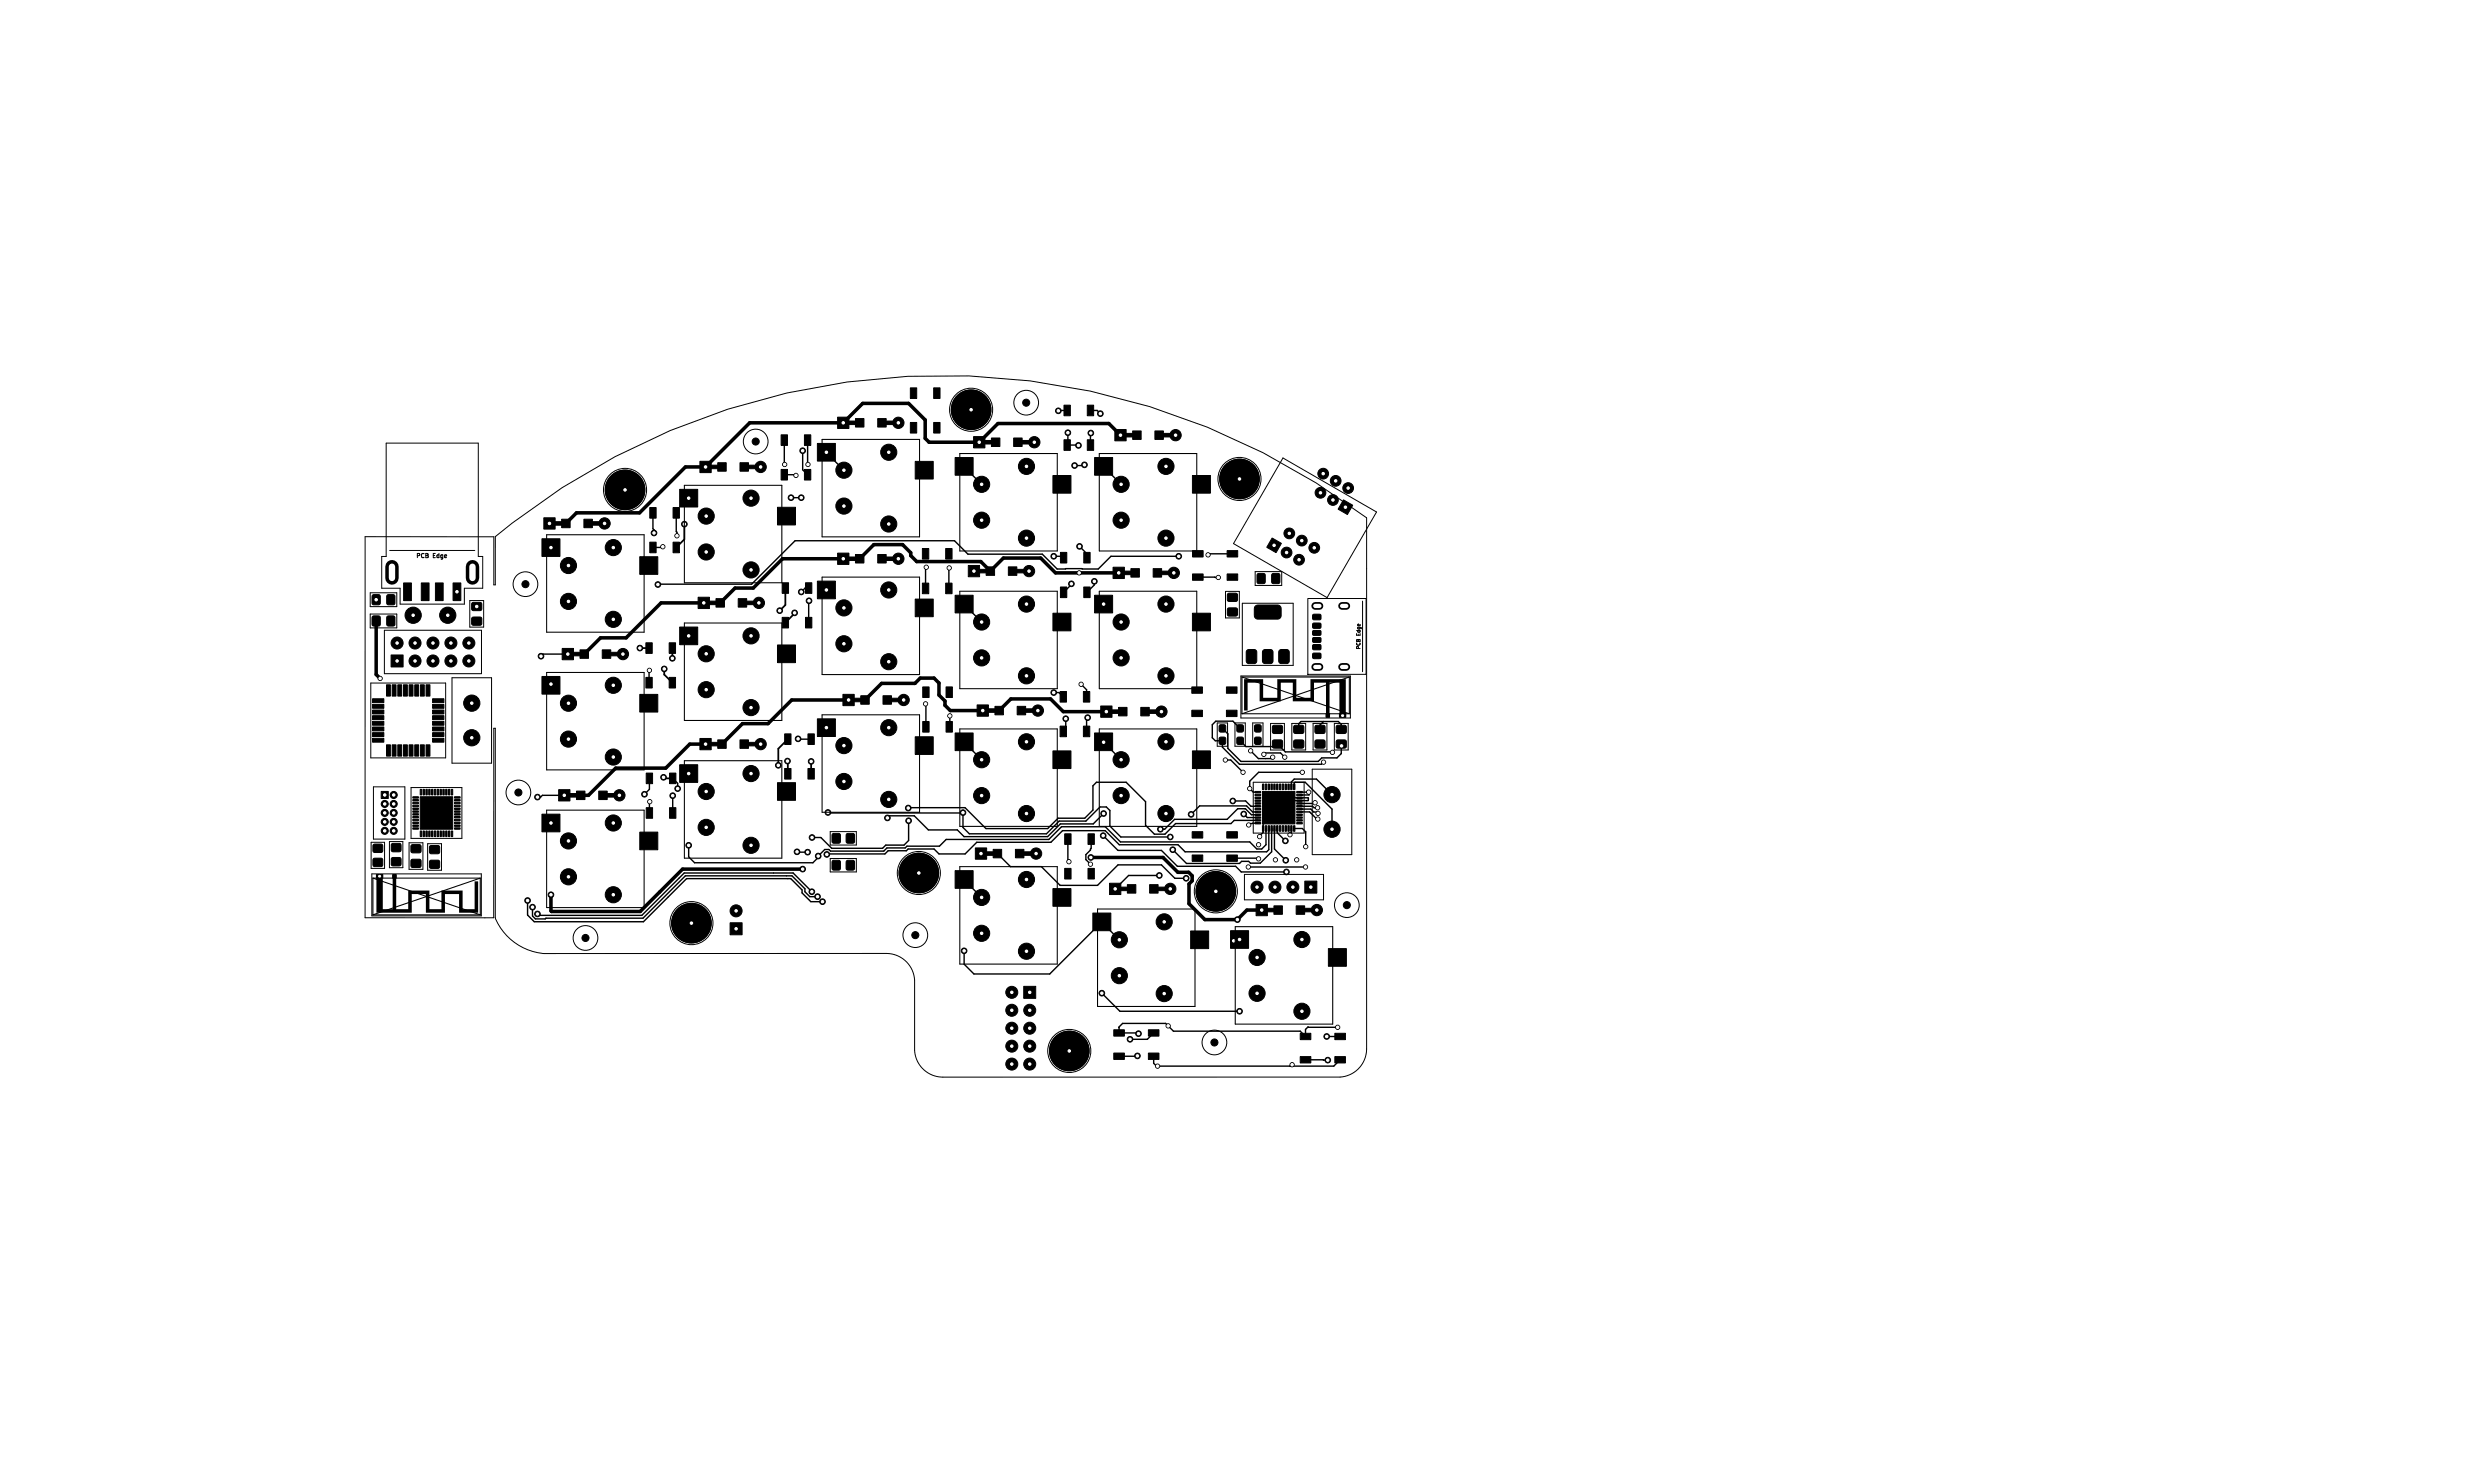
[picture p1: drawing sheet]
<svg xmlns="http://www.w3.org/2000/svg" width="350mm" height="210mm" viewBox="0 0 350 210" stroke-linecap="round" stroke-linejoin="round" font-family="sans-serif">
<defs><g id="words">
<g font-size=".8">
<text x="58.9" y="79.1">PCB</text>
<text x="61.3" y="79.1">Edge</text>
</g>
<g font-size=".7">
<text x="192.7" y="90" transform="rotate(-90 192.7 90)">Edge</text>
<text x="192.7" y="92.1" transform="rotate(-90 192.7 92.1)">PCB</text>
</g>
</g></defs>
<path d="M176.2 96.2h2.7v2.6h2v-2.6h2.7v2.6h2v-2.6h5v5.4h-.9v-.3h.3a.15 .15 0 0 0 .2 .2 .15 .15 0 0 0 0-.3 .15 .15 0 0 0-.2 .1h-.3v-4.6h-1.4v4.9h-.6v-4.9h-1.7v2.6h-3v-2.6h-1.7v2.6h-3v-2.6h-1.7v3.9h-.4zM53.3 123.9h.9v4.8h1.4v-4.8h.5v4.8h1.7v-2.6h3v2.6h1.7v-2.6h3v2.6h1.7v-3.9h.5v4.5h-2.7v-2.7h-2v2.7h-2.7v-2.7h-2v2.7h-5v-5.2h.3a.15 .15 0 0 0 .2 .1 .15 .15 0 0 0 .1-.2 .15 .15 0 0 0-.3 0l-.3 .1z" fill="#000"/>
<g fill="#000" stroke="#000" stroke-width=".14">
<path d="M128.9 54.9h.9v1.5h-.9zM132.2 54.9h.9v1.5h-.9zM150.6 57.4h1v1.5h-1zM153.9 57.4h1v1.5h-1zM76.7 76.3h2.6v2.5h-2.6zM77 73.3h1.6v1.6h-1.6zM77.7 73.9h2.6v.5h-2.6zM79.5 73.5h1.2v1.2h-1.2zM82.7 73.5h1.2v1.2h-1.2zM83.1 73.9h2.6v.5h-2.6zM92 76.8h.9v1.5h-.9zM92 71.9h.9v1.5h-.9z"/>
<path d="M95.3 76.8h.9v1.5h-.9zM95.3 71.9h.9v1.5h-.9zM96.2 69.3h2.6v2.5h-2.6zM99.1 65.3h1.6v1.6h-1.6zM99.8 65.9h2.6v.5h-2.6zM101.6 65.5h1.2v1.2h-1.2zM104.8 65.5h1.2v1.2h-1.2zM105.2 65.9h2.6v.5h-2.6zM110.1 71.8h2.5v2.5h-2.5zM110.6 61.6h.9v1.5h-.9zM110.6 66.5h.9v1.5h-.9zM113.9 61.6h.9v1.5h-.9z"/>
<path d="M113.9 66.5h.9v1.5h-.9zM115.7 62.8h2.6v2.5h-2.6zM118.6 78.3h1.6v1.6h-1.6zM118.6 59.1h1.6v1.6h-1.6zM119.4 78.9h2.4v.5h-2.4zM119.4 59.6h2.4v.5h-2.4zM121.1 78.5h1.2v1.2h-1.2zM121.1 59.3h1.2v1.2h-1.2zM124.3 78.5h1.2v1.2h-1.2zM124.3 59.3h1.2v1.2h-1.2zM124.8 78.9h2.4v.5h-2.4zM124.8 59.6h2.4v.5h-2.4z"/>
<path d="M129.6 65.3h2.5v2.5h-2.5zM128.9 59.8h.9v1.5h-.9zM130.6 77.7h.9v1.5h-.9zM132.2 59.8h.9v1.5h-.9zM133.9 77.7h.9v1.5h-.9zM135.2 64.8h2.6v2.5h-2.6zM137.9 61.8h1.6v1.6h-1.6zM138.6 62.4h2.5v.5h-2.5zM140.4 62h1.2v1.2h-1.2zM143.5 62h1.2v1.2h-1.2zM144 62.4h2.5v.5h-2.5zM149.1 67.3h2.5v2.5h-2.5z"/>
<path d="M150.2 78.2h.8v1.5h-.8zM150.6 62.3h1v1.5h-1zM153.5 78.2h.8v1.5h-.8zM153.9 62.3h1v1.5h-1zM155 64.8h2.5v2.5h-2.5zM157.9 60.8h1.6v1.6h-1.6zM158.6 61.4h2.5v.5h-2.5zM160.4 61h1.2v1.2h-1.2zM163.5 61h1.2v1.2h-1.2zM164 61.4h2.5v.5h-2.5zM168.8 67.3h2.6v2.5h-2.6zM168.9 78h1.4v.9h-1.4z"/>
<path d="M173.7 78h1.6v.9h-1.6zM180.1 76.2l1.3 .7-.7 1.4-1.3-.8zM190.2 70.8l1.3 .7-.7 1.4-1.3-.8zM52.7 84.3l.2-.1 .9 .1 .1 .2-.1 1.1h-.2h-.9v-.2zM52.7 87.3l.2-.1 .9 .1 .1 .2-.1 1.1-.2 .1-.9-.1v-.2zM52.7 99h1.6v.5h-1.6zM52.7 99.8h1.6v.5h-1.6zM54.8 84.3l.2-.1 .9 .1v.2v1.1h-.2h-.9l-.1-.2zM54.8 87.3l.2-.1 .9 .1v.2v1.1l-.2 .1-.9-.1-.1-.2zM54.7 97h.6v1.6h-.6zM55.5 97h.6v1.6h-.6zM56.3 97h.6v1.6h-.6z"/>
<path d="M55.4 92.8h1.7v1.7h-1.7zM57.1 97h.6v1.6h-.6zM57.1 82.6h1.2v2.5h-1.2zM57.9 97h.6v1.6h-.6zM58.7 97h.6v1.6h-.6zM59.5 97h.6v1.6h-.6zM59.7 82.6h1v2.5h-1zM60.3 97h.6v1.6h-.6zM61.7 82.6h1v2.5h-1zM61.3 99.8h1.6v.5h-1.6zM61.3 99h1.6v.5h-1.6zM64.1 82.6h1.2v2.5h-1.2z"/>
<path d="M66.8 87.4h.2h1.2v.2v.9l-.2 .1-1.2-.1v-.2zM66.8 85.4l.2-.1 1.2 .1v.2v.8l-.2 .1-1.2-.1v-.2zM76.7 95.8h2.6v2.5h-2.6zM79.6 91.8h1.6v1.6h-1.6zM80.4 92.4h2.4v.5h-2.4zM82.1 92h1.2v1.2h-1.2zM85.3 92h1.2v1.2h-1.2zM85.7 92.4h2.6v.5h-2.6zM90.6 78.8h2.5v2.5h-2.5zM91.4 95.9h1v1.5h-1zM91.4 91h1v1.5h-1zM94.7 95.9h1v1.5h-1z"/>
<path d="M94.7 91h1v1.5h-1zM96.2 88.8h2.6v2.5h-2.6zM98.8 84.6h1.6v1.6h-1.6zM99.6 85.1h2.5v.5h-2.5zM101.4 84.8h1.2v1.2h-1.2zM104.5 84.8h1.2v1.2h-1.2zM105 85.1h2.5v.5h-2.5zM110.1 91.3h2.5v2.5h-2.5zM110.8 87.4h.9v1.5h-.9zM110.8 82.5h.9v1.5h-.9zM114.1 87.4h.8v1.5h-.8zM114.1 82.5h.8v1.5h-.8z"/>
<path d="M115.7 82.3h2.6v2.5h-2.6zM119.4 98.3h1.5v1.6h-1.5zM120.1 98.9h2.5v.5h-2.5zM121.9 98.5h1.2v1.2h-1.2zM125 98.5h1.2v1.2h-1.2zM125.5 98.9h2.5v.5h-2.5zM129.6 84.8h2.5v2.5h-2.5zM130.6 82.6h.9v1.5h-.9zM130.6 97.3h.9v1.5h-.9zM133.9 82.6h.9v1.5h-.9zM133.9 97.3h1v1.5h-1zM135.2 84.3h2.6v2.5h-2.6z"/>
<path d="M137.1 80.1h1.6v1.6h-1.6zM137.9 80.6h2.4v.5h-2.4zM139.6 80.3h1.2v1.2h-1.2zM142.8 80.3h1.2v1.2h-1.2zM143.2 80.6h2.6v.5h-2.6zM149.1 86.8h2.5v2.5h-2.5zM150.1 97.9h.9v1.5h-.9zM150.2 83.1h.8v1.5h-.8zM153.4 97.9h.9v1.5h-.9zM153.5 83.1h.8v1.5h-.8zM155 84.3h2.5v2.5h-2.5zM157.6 80.3h1.6v1.6h-1.6z"/>
<path d="M158.3 80.9h2.6v.5h-2.6zM160.1 80.5h1.2v1.2h-1.2zM163.3 80.5h1.2v1.2h-1.2zM163.7 80.9h2.6v.5h-2.6zM168.8 86.8h2.6v2.5h-2.6zM168.9 81.3h1.4v.9h-1.4zM168.7 97.3h1.6v.9h-1.6zM173.7 81.3h1.6v.9h-1.6zM173.8 86.1h.2h1.2v.2v.9l-.2 .1-1.2-.1v-.2zM173.8 84.1l.2-.1 1.2 .1v.1v.9l-.2 .1-1.2-.1v-.2zM173.6 97.3h1.6v.9h-1.6zM176.5 92.1l.3-.1h.9l.2 .1 .1 1.5-.2 .3-1 .1-.3-.2z"/>
<path d="M177.7 85.8l.4-.1h3l.3 .4-.1 1.3-.4 .3-3-.1-.3-.4v-1.1zM178.8 92.1l.3-.1h.9l.2 .1 .1 1.5-.2 .3-1 .1-.3-.2zM178 81.3l.2-.1 .9 .1 .1 .2-.1 1.1h-.2h-.9v-.2zM180.1 81.3l.2-.1 .9 .1v.2v1.1h-.2h-.9l-.1-.2zM181.1 92.1l.3-.1h.9l.2 .1 .1 1.5-.2 .3-1 .1-.3-.2zM185.9 90.3h1l.1 .2v.4l-.1 .1h-.9l-.2-.2zM185.9 91.3h1l.1 .2v.4l-.1 .1h-.9l-.2-.2zM185.9 92.5h1l.1 .2v.5l-.2 .1h-.8l-.2-.2zM185.9 87h1l.1 .2v.5l-.2 .1h-.8l-.2-.2zM185.9 88.3l1-.1 .1 .2v.5l-.1 .1h-.9l-.2-.2zM185.9 89.3h1l.1 .2v.4l-.1 .1h-.9l-.2-.2zM54 112.1h1v1h-1z"/>
<path d="M52.7 100.6h1.6v.5h-1.6zM52.7 101.3h1.6v.6h-1.6zM52.7 102.2h1.6v.5h-1.6zM52.7 103h1.6v.5h-1.6zM52.7 103.8h1.6v.5h-1.6zM52.7 104.6h1.6v.5h-1.6zM54.7 105.5h.6v1.6h-.6zM55.5 105.5h.6v1.6h-.6zM56.3 105.5h.6v1.6h-.6zM57.1 105.5h.6v1.6h-.6zM58.5 112.8h.7l.1 .2h-.8zM58.5 113.2h.7l.1 .2h-.8z"/>
<path d="M58.5 113.6h.7l.1 .2h-.8zM58.5 114h.7l.1 .2h-.8zM58.5 114.4h.7l.1 .2h-.8zM58.5 114.8h.7l.1 .2h-.8zM58.5 115.2h.7l.1 .2h-.8zM58.5 115.6h.7l.1 .2h-.8zM58.5 116h.7l.1 .2h-.8zM58.5 116.4h.7l.1 .2h-.8zM58.5 116.8h.7l.1 .2h-.8zM58.5 117.2h.7l.1 .2h-.8zM57.9 105.5h.6v1.6h-.6zM58.7 105.5h.6v1.6h-.6z"/>
<path d="M59.5 117.7h.2v.8l-.2-.1zM59.5 111.8h.2v.8l-.2-.1zM59.5 112.8h4.6v4.6h-4.6zM59.9 117.7h.2l-.1 .8-.1-.1zM59.9 111.8h.2l-.1 .8-.1-.1zM59.5 105.5h.6v1.6h-.6zM60.3 117.7h.2l-.1 .8-.1-.1zM60.3 111.8h.2l-.1 .8-.1-.1zM60.7 117.7h.2v.8l-.2-.1zM60.7 111.8h.2v.8l-.2-.1zM60.3 105.5h.6v1.6h-.6zM61.1 117.7h.2v.8l-.2-.1z"/>
<path d="M61.1 111.8h.2v.8l-.2-.1zM61.5 117.7h.2v.8l-.2-.1zM61.5 111.8h.2v.8l-.2-.1zM61.9 117.7h.2l-.1 .8-.1-.1zM61.9 111.8h.2l-.1 .8-.1-.1zM62.3 117.7h.2l-.1 .8-.1-.1zM62.3 111.8h.2l-.1 .8-.1-.1zM62.7 117.7h.2v.8l-.2-.1zM62.7 111.8h.2v.8l-.2-.1zM61.3 104.6h1.6v.5h-1.6zM61.3 103.8h1.6v.5h-1.6zM61.3 103h1.6v.5h-1.6z"/>
<path d="M61.3 102.2h1.6v.5h-1.6zM61.3 101.3h1.6v.6h-1.6zM61.3 100.6h1.6v.5h-1.6zM63.1 117.7h.2v.8l-.2-.1zM63.1 111.8h.2v.8l-.2-.1zM63.5 117.7h.2v.8l-.2-.1zM63.5 111.8h.2v.8l-.2-.1zM63.9 117.7h.2l-.1 .8-.1-.1zM63.9 111.8h.2l-.1 .8-.1-.1zM64.4 117.2h.7v.2h-.7zM64.4 116.8h.7v.2h-.7zM64.4 116.4h.7v.2h-.7z"/>
<path d="M64.4 116h.7v.2h-.7zM64.4 115.6h.7v.2h-.7zM64.4 115.2h.7v.2h-.7zM64.4 114.8h.7v.2h-.7zM64.4 114.4h.7v.2h-.7zM64.4 114h.7v.2h-.7zM64.4 113.6h.7v.2h-.7zM64.4 113.2h.7v.2h-.7zM64.4 112.8h.7v.2h-.7zM76.7 115.3h2.6v2.5h-2.6zM79.1 111.8h1.6v1.6h-1.6zM79.8 112.4h2.6v.5h-2.6z"/>
<path d="M81.6 112h1.2v1.2h-1.2zM84.8 112h1.2v1.2h-1.2zM85.3 112.4h2.4v.5h-2.4zM90.6 98.3h2.5v2.5h-2.5zM91.5 114.4h.9v1.5h-.9zM91.5 109.5h.9v1.5h-.9zM94.8 114.4h.9v1.5h-.9zM94.8 109.5h.9v1.5h-.9zM96.2 108.3h2.6v2.5h-2.6zM99.1 104.6h1.6v1.6h-1.6zM99.8 105.1h2.6v.5h-2.6zM101.6 104.8h1.2v1.2h-1.2z"/>
<path d="M104.8 104.8h1.2v1.2h-1.2zM105.2 105.1h2.6v.5h-2.6zM110.1 110.8h2.5v2.5h-2.5zM111.1 108.8h.9v1.5h-.9zM111.1 103.9h.9v1.5h-.9zM114.4 108.8h.9v1.5h-.9zM114.4 103.9h.9v1.5h-.9zM115.7 101.8h2.6v2.5h-2.6zM117.9 118.1l.2-.1 .8 .1 .1 .2-.1 1-.1 .1-.9-.1-.1-.1zM119.9 118.1l.2-.1 .8 .1 .1 .2-.1 1-.1 .1-.9-.1-.1-.1zM129.6 104.3h2.5v2.5h-2.5zM130.6 102.2h.9v1.5h-.9z"/>
<path d="M133.9 102.2h1v1.5h-1zM135.2 103.8h2.6v2.5h-2.6zM138.3 99.8h1.6v1.6h-1.6zM139.1 100.4h2.5v.5h-2.5zM140.9 100h1.2v1.2h-1.2zM144 100h1.2v1.2h-1.2zM144.5 100.4h2.5v.5h-2.5zM149.1 106.3h2.5v2.5h-2.5zM150.1 102.8h.9v1.5h-.9zM150.8 118.1h.8v1.5h-.8zM153.4 102.8h.9v1.5h-.9zM154 118.1h.9v1.5h-.9z"/>
<path d="M155 103.8h2.5v2.5h-2.5zM155.9 100h1.6v1.6h-1.6zM156.6 100.5h2.5v.5h-2.5zM158.4 100.2h1.2v1.2h-1.2zM161.5 100.2h1.2v1.2h-1.2zM162 100.5h2.5v.5h-2.5zM168.8 106.3h2.6v2.5h-2.6zM168.7 100.6h1.6v.9h-1.6zM168.8 117.8h1.5v.9h-1.5zM172.7 104.4h.8v1h-.8zM172.7 102.7h.8v.9h-.8zM173.6 100.6h1.6v.9h-1.6z"/>
<path d="M173.7 117.8h1.5v.9h-1.5zM175.2 104.4h.8v1h-.8zM175.2 102.7h.8v.9h-.8zM177.7 112.1h.7l.1 .1-.8 .1zM177.7 112.5h.7l.1 .1-.8 .1zM177.7 112.9h.7l.1 .1-.8 .1zM177.7 113.3h.7l.1 .1-.8 .1zM177.7 113.7h.7l.1 .1-.8 .1zM177.7 114.1h.7l.1 .1-.8 .1zM177.7 114.5h.7l.1 .1-.8 .1zM177.7 114.9h.7l.1 .1-.8 .1zM177.7 115.3h.7l.1 .1-.8 .1z"/>
<path d="M177.7 115.7h.7l.1 .1-.8 .1zM177.7 116.1h.7l.1 .1-.8 .1zM177.7 116.5h.7l.1 .1-.8 .1zM177.7 104.4h.8v1h-.8zM177.7 102.7h.8v.9h-.8zM178.8 116.9l.2 .1-.1 .7h-.2zM178.8 111l.2 .1-.1 .7h-.2zM178.7 112.1h4.6v4.6h-4.6zM179.2 116.9l.1 .1v.7h-.1zM179.2 111l.1 .1v.7h-.1zM179.6 116.9l.1 .1v.7h-.1zM179.6 111l.1 .1v.7h-.1z"/>
<path d="M180 116.9l.2 .1-.1 .7h-.1zM180 111l.2 .1-.1 .7h-.1zM180.4 116.9l.2 .1-.1 .7h-.2zM180.4 111l.2 .1-.1 .7h-.2zM180.2 104.8h.2h1.1l.1 .2-.1 .9-.1 .1-1.2-.1v-.2zM180.2 102.8l.2-.1 1.1 .1 .1 .2-.1 .8-.1 .1-1.2-.1v-.2zM180.8 116.9l.2 .1-.1 .7h-.2zM180.8 111l.2 .1-.1 .7h-.2zM181.2 116.9l.1 .1v.7h-.2zM181.2 111l.1 .1v.7h-.2zM181.6 116.9l.1 .1v.7h-.1zM181.6 111l.1 .1v.7h-.1z"/>
<path d="M182 116.9l.2 .1-.1 .7h-.1zM182 111l.2 .1-.1 .7h-.1zM182.4 116.9l.2 .1-.1 .7h-.2zM182.4 111l.2 .1-.1 .7h-.2zM182.8 116.9l.2 .1-.1 .7h-.2zM182.8 111l.2 .1-.1 .7h-.2zM183.2 116.9l.1 .1v.7h-.2zM183.2 111l.1 .1v.7h-.2zM183.2 104.8h.2h1.1l.1 .2-.1 .9-.1 .1-1.2-.1v-.2zM183.2 102.8l.2-.1 1.1 .1 .1 .2-.1 .8-.1 .1-1.2-.1v-.2zM183.6 116.5h.7l.1 .1-.8 .1zM183.6 116.1h.7l.1 .1-.8 .1z"/>
<path d="M183.6 115.7h.7l.1 .1-.8 .1zM183.6 115.3h.7l.1 .1-.8 .1zM183.6 114.9h.7l.1 .1-.8 .1zM183.6 114.5h.7l.1 .1-.8 .1zM183.6 114.1h.7l.1 .1-.8 .1zM183.6 113.7h.7l.1 .1-.8 .1zM183.6 113.3h.7l.1 .1-.8 .1zM183.6 112.9h.7l.1 .1-.8 .1zM183.6 112.5h.7l.1 .1-.8 .1zM183.6 112.1h.7l.1 .1-.8 .1zM186.2 104.8h.2h1.2v.2v.9l-.2 .1-1.2-.1v-.2zM186.2 102.8l.2-.1 1.2 .1v.2v.8l-.2 .1-1.2-.1v-.2z"/>
<path d="M187.7 101.1h.6v.5h-.6zM189.3 104.8h.1h1.2v.2v.9l-.2 .1-1.1-.1-.1-.2zM189.3 102.8l.1-.1 1.2 .1v.2v.8l-.2 .1-1.1-.1-.1-.2zM189.7 101.1h.9v.5h-.9zM52.9 121.6l.1-.1 1.1 .1 .1 .2-.1 .9h-.1h-1.1l-.1-.2zM52.9 119.6l.1-.1 1.1 .1 .1 .2-.1 .9h-.1h-1.1l-.1-.2zM53.3 123.9h.9v.5h-.9zM55.5 121.5l.1-.1 1.1 .1 .1 .2-.1 .9h-.2h-1l-.1-.2zM55.5 119.5l.1-.1 1.1 .1 .1 .2-.1 .9h-.2h-1l-.1-.2zM55.6 123.9h.5v.5h-.5zM58.2 121.7h.2h1.2v.2v.9l-.2 .1-1.2-.1v-.2zM58.2 119.7l.2-.1 1.2 .1v.2v.8l-.2 .1-1.2-.1v-.2z"/>
<path d="M60.9 121.9l.2-.1 1.1 .1 .1 .2-.1 .8-.2 .1-1.1-.1-.1-.2zM60.9 119.8l.2-.1 1.1 .1 .1 .2-.1 .8-.2 .1-1.1-.1-.1-.1zM90.6 117.8h2.5v2.5h-2.5zM103.4 130.7h1.7v1.7h-1.7zM117.9 121.9l.2-.1 .8 .1 .1 .2-.1 1.1h-.1h-.9l-.1-.2zM119.9 121.9l.2-.1 .8 .1 .1 .2-.1 1.1h-.1h-.9l-.1-.2zM135.2 123.3h2.6v2.5h-2.6zM138.1 120.1h1.6v1.6h-1.6zM138.9 120.6h2.4v.5h-2.4zM140.6 120.3h1.2v1.2h-1.2zM143.8 120.3h1.2v1.2h-1.2zM144.2 120.6h2.6v.5h-2.6z"/>
<path d="M144.9 139.7h1.7v1.7h-1.7zM149.1 125.8h2.5v2.5h-2.5zM150.8 123h.8v1.5h-.8zM154 123h.9v1.5h-.9zM154.7 129.3h2.6v2.5h-2.6zM157.1 125.1h1.6v1.6h-1.6zM157.9 125.6h2.4v.5h-2.4zM159.6 125.3h1.2v1.2h-1.2zM162.8 125.3h1.2v1.2h-1.2zM163.3 125.6h2.4v.5h-2.4zM168.6 131.8h2.5v2.5h-2.5zM168.8 121.1h1.5v.9h-1.5z"/>
<path d="M174.2 131.8h2.6v2.5h-2.6zM173.7 121.1h1.5v.9h-1.5zM177.9 128.1h1.5v1.6h-1.5zM178.6 128.6h2.5v.5h-2.5zM180.4 128.3h1.2v1.2h-1.2zM183.5 128.3h1.2v1.2h-1.2zM184 128.6h2.5v.5h-2.5zM184.7 124.8h1.7v1.7h-1.7zM188.1 134.3h2.5v2.5h-2.5zM157.7 145.8h1.5v.9h-1.5zM157.7 149.1h1.5v.9h-1.5zM162.6 149.1h1.5v.9h-1.5z"/>
<path d="M162.6 145.8h1.5v.9h-1.5zM184.1 146.3h1.5v.9h-1.5zM184.1 149.6h1.5v.9h-1.5zM189 149.6h1.5v.9h-1.5zM189 146.3h1.5v.9h-1.5z"/>
<circle cx="127.2" cy="59.9" r=".8"/>
<circle cx="137.5" cy="58" r="2.8"/>
<circle cx="145.3" cy="57" r=".5"/>
<circle cx="149.9" cy="58.2" r=".4"/>
<circle cx="155.8" cy="58.6" r=".4"/>
<circle cx="78" cy="77.5" r=".3"/>
<circle cx="85.6" cy="74.1" r=".8"/>
<circle cx="86.8" cy="77.5" r="1.14"/>
<circle cx="88.5" cy="69.4" r="2.8"/>
<circle cx="92.6" cy="75.5" r=".4"/>
<circle cx="93.9" cy="77.4" r=".3"/>
<circle cx="95.8" cy="75.9" r=".3"/>
<circle cx="96.9" cy="74.2" r=".4"/>
<circle cx="97.5" cy="70.5" r=".4"/>
<circle cx="100" cy="73.1" r="1.14"/>
<circle cx="100" cy="78.2" r="1.14"/>
<circle cx="106.3" cy="70.5" r="1.14"/>
<circle cx="107" cy="62.5" r=".5"/>
<circle cx="107.7" cy="66.1" r=".8"/>
<circle cx="111.1" cy="65.8" r=".3"/>
<circle cx="112" cy="70.5" r=".4"/>
<circle cx="112.7" cy="67.3" r=".3"/>
<circle cx="113.5" cy="70.5" r=".4"/>
<circle cx="113.6" cy="63.8" r=".4"/>
<circle cx="114.4" cy="65.8" r=".3"/>
<circle cx="117" cy="64" r=".4"/>
<circle cx="119.5" cy="71.7" r="1.14"/>
<circle cx="119.5" cy="66.6" r="1.14"/>
<circle cx="125.8" cy="64" r="1.14"/>
<circle cx="125.8" cy="74.2" r="1.14"/>
<circle cx="127.2" cy="79.1" r=".8"/>
<circle cx="139" cy="73.7" r="1.14"/>
<circle cx="139" cy="68.6" r="1.14"/>
<circle cx="145.3" cy="66" r="1.14"/>
<circle cx="145.3" cy="76.2" r="1.14"/>
<circle cx="146.4" cy="62.6" r=".8"/>
<circle cx="149.2" cy="78.8" r=".4"/>
<circle cx="151.2" cy="61.3" r=".4"/>
<circle cx="152.2" cy="65.9" r=".4"/>
<circle cx="152.7" cy="63.1" r=".4"/>
<circle cx="152.8" cy="77.4" r=".4"/>
<circle cx="153.6" cy="65.8" r=".4"/>
<circle cx="154.4" cy="61.3" r=".4"/>
<circle cx="158.7" cy="73.7" r="1.14"/>
<circle cx="158.7" cy="68.6" r="1.14"/>
<circle cx="165.1" cy="66" r="1.14"/>
<circle cx="165.1" cy="76.2" r="1.14"/>
<circle cx="166.4" cy="61.6" r=".8"/>
<circle cx="166.9" cy="78.8" r=".4"/>
<circle cx="171" cy="78.6" r=".3"/>
<circle cx="175.5" cy="67.8" r="2.8"/>
<circle cx="182.2" cy="78.2" r=".76"/>
<circle cx="182.6" cy="75.5" r=".76"/>
<circle cx="183.9" cy="79.3" r=".76"/>
<circle cx="184.3" cy="76.6" r=".76"/>
<circle cx="186.1" cy="77.6" r=".76"/>
<circle cx="187" cy="69.8" r=".76"/>
<circle cx="187.4" cy="67.1" r=".76"/>
<circle cx="188.7" cy="70.8" r=".76"/>
<circle cx="189.1" cy="68.1" r=".76"/>
<circle cx="190.9" cy="69.1" r=".76"/>
<circle cx="53.3" cy="84.9" r=".3"/>
<circle cx="53.8" cy="96.1" r=".3"/>
<circle cx="56.2" cy="91.1" r=".85"/>
<circle cx="58.5" cy="87.1" r="1.15"/>
<circle cx="58.8" cy="93.6" r=".85"/>
<circle cx="58.8" cy="91.1" r=".85"/>
<circle cx="61.3" cy="93.6" r=".85"/>
<circle cx="61.3" cy="91.1" r=".85"/>
<circle cx="63.4" cy="87.1" r="1.15"/>
<circle cx="63.8" cy="93.6" r=".85"/>
<circle cx="63.8" cy="91.1" r=".85"/>
<circle cx="64.7" cy="83.8" r=".3"/>
<circle cx="66.4" cy="93.6" r=".85"/>
<circle cx="66.4" cy="91.1" r=".85"/>
<circle cx="66.8" cy="99.6" r="1.15"/>
<circle cx="67.5" cy="85.9" r=".3"/>
<circle cx="74.4" cy="82.7" r=".5"/>
<circle cx="76.6" cy="92.9" r=".4"/>
<circle cx="78" cy="96.9" r=".3"/>
<circle cx="80.5" cy="80.1" r="1.14"/>
<circle cx="80.5" cy="85.2" r="1.14"/>
<circle cx="80.5" cy="99.6" r="1.14"/>
<circle cx="86.8" cy="87.7" r="1.14"/>
<circle cx="86.8" cy="97" r="1.14"/>
<circle cx="88.2" cy="92.6" r=".8"/>
<circle cx="90.6" cy="91.8" r=".4"/>
<circle cx="92" cy="94.9" r=".3"/>
<circle cx="93.1" cy="82.8" r=".4"/>
<circle cx="94.1" cy="94.7" r=".4"/>
<circle cx="95.2" cy="93.2" r=".4"/>
<circle cx="97.5" cy="90" r=".4"/>
<circle cx="100" cy="92.6" r="1.14"/>
<circle cx="100" cy="97.7" r="1.14"/>
<circle cx="106.3" cy="90" r="1.14"/>
<circle cx="106.3" cy="80.7" r="1.14"/>
<circle cx="107.4" cy="85.4" r=".8"/>
<circle cx="110.4" cy="86.5" r=".4"/>
<circle cx="112.5" cy="86.8" r=".4"/>
<circle cx="113.5" cy="83.8" r=".4"/>
<circle cx="114.5" cy="85.1" r=".4"/>
<circle cx="117" cy="83.5" r=".4"/>
<circle cx="119.5" cy="91.2" r="1.14"/>
<circle cx="119.5" cy="86.1" r="1.14"/>
<circle cx="125.8" cy="83.5" r="1.14"/>
<circle cx="125.8" cy="93.7" r="1.14"/>
<circle cx="127.9" cy="99.1" r=".8"/>
<circle cx="131.1" cy="99.7" r=".3"/>
<circle cx="131.1" cy="80.3" r=".3"/>
<circle cx="134.4" cy="80.4" r=".3"/>
<circle cx="139" cy="88.1" r="1.14"/>
<circle cx="139" cy="93.2" r="1.14"/>
<circle cx="145.3" cy="85.5" r="1.14"/>
<circle cx="145.3" cy="95.7" r="1.14"/>
<circle cx="145.7" cy="80.9" r=".8"/>
<circle cx="149.2" cy="98.1" r=".4"/>
<circle cx="151.7" cy="82.7" r=".4"/>
<circle cx="152.8" cy="81.1" r=".3"/>
<circle cx="153.1" cy="96.9" r=".3"/>
<circle cx="155" cy="82.3" r=".4"/>
<circle cx="156.3" cy="85.5" r=".3"/>
<circle cx="158.7" cy="88.1" r="1.14"/>
<circle cx="158.7" cy="93.2" r="1.14"/>
<circle cx="165.1" cy="85.5" r="1.14"/>
<circle cx="165.1" cy="95.7" r="1.14"/>
<circle cx="166.2" cy="81.1" r=".8"/>
<circle cx="172.5" cy="81.8" r=".3"/>
<circle cx="54.5" cy="116.4" r=".5"/>
<circle cx="54.5" cy="113.8" r=".5"/>
<circle cx="54.5" cy="115.1" r=".5"/>
<circle cx="54.5" cy="117.7" r=".5"/>
<circle cx="55.7" cy="115.1" r=".5"/>
<circle cx="55.7" cy="113.8" r=".5"/>
<circle cx="55.7" cy="116.4" r=".5"/>
<circle cx="55.7" cy="112.6" r=".5"/>
<circle cx="55.7" cy="117.7" r=".5"/>
<circle cx="66.8" cy="104.5" r="1.15"/>
<circle cx="73.4" cy="112.2" r=".5"/>
<circle cx="76.1" cy="112.9" r=".4"/>
<circle cx="78" cy="116.5" r=".3"/>
<circle cx="80.5" cy="119.1" r="1.14"/>
<circle cx="80.5" cy="104.7" r="1.14"/>
<circle cx="86.8" cy="116.5" r="1.14"/>
<circle cx="86.8" cy="107.2" r="1.14"/>
<circle cx="87.7" cy="112.6" r=".8"/>
<circle cx="91.2" cy="112.5" r=".4"/>
<circle cx="92" cy="113.5" r=".3"/>
<circle cx="94" cy="110.1" r=".4"/>
<circle cx="95.2" cy="112.7" r=".4"/>
<circle cx="96" cy="111.7" r=".4"/>
<circle cx="97.5" cy="119.7" r=".4"/>
<circle cx="97.5" cy="109.5" r=".4"/>
<circle cx="100" cy="117.2" r="1.14"/>
<circle cx="100" cy="112.1" r="1.14"/>
<circle cx="106.3" cy="109.5" r="1.14"/>
<circle cx="106.3" cy="119.7" r="1.14"/>
<circle cx="106.3" cy="100.2" r="1.14"/>
<circle cx="107.7" cy="105.4" r=".8"/>
<circle cx="110.2" cy="108.4" r=".4"/>
<circle cx="111.5" cy="107.8" r=".4"/>
<circle cx="113" cy="104.6" r=".4"/>
<circle cx="114.9" cy="107.8" r=".4"/>
<circle cx="115" cy="118.6" r=".4"/>
<circle cx="117" cy="103" r=".4"/>
<circle cx="117.2" cy="115.1" r=".4"/>
<circle cx="119.5" cy="110.7" r="1.14"/>
<circle cx="119.5" cy="105.6" r="1.14"/>
<circle cx="125.6" cy="115.8" r=".4"/>
<circle cx="125.8" cy="103" r="1.14"/>
<circle cx="125.8" cy="113.2" r="1.14"/>
<circle cx="128.6" cy="114.4" r=".4"/>
<circle cx="128.6" cy="116.2" r=".4"/>
<circle cx="134.5" cy="101.4" r=".3"/>
<circle cx="136.3" cy="115.1" r=".4"/>
<circle cx="139" cy="112.7" r="1.14"/>
<circle cx="139" cy="107.6" r="1.14"/>
<circle cx="145.3" cy="115.2" r="1.14"/>
<circle cx="145.3" cy="105" r="1.14"/>
<circle cx="147" cy="100.6" r=".8"/>
<circle cx="150.9" cy="101.8" r=".4"/>
<circle cx="154" cy="101.6" r=".4"/>
<circle cx="156.2" cy="118.3" r=".4"/>
<circle cx="156.3" cy="115.2" r=".4"/>
<circle cx="156.3" cy="105.1" r=".4"/>
<circle cx="158.7" cy="107.6" r="1.14"/>
<circle cx="158.7" cy="112.7" r="1.14"/>
<circle cx="164.3" cy="117.4" r=".4"/>
<circle cx="164.4" cy="100.8" r=".8"/>
<circle cx="165.1" cy="115.2" r="1.14"/>
<circle cx="165.1" cy="105" r="1.14"/>
<circle cx="165.7" cy="118.5" r=".4"/>
<circle cx="168.7" cy="115.3" r=".4"/>
<circle cx="173.5" cy="107.6" r=".3"/>
<circle cx="174.5" cy="113.4" r=".4"/>
<circle cx="176" cy="109.4" r=".3"/>
<circle cx="176.1" cy="115.3" r=".4"/>
<circle cx="176.8" cy="116.8" r=".3"/>
<circle cx="176.9" cy="111.7" r=".3"/>
<circle cx="177.1" cy="106.3" r=".3"/>
<circle cx="178.2" cy="119.6" r=".3"/>
<circle cx="178.3" cy="118.5" r=".3"/>
<circle cx="178.9" cy="106.8" r=".3"/>
<circle cx="180.2" cy="107.2" r=".3"/>
<circle cx="181.9" cy="107.2" r=".3"/>
<circle cx="182" cy="119.1" r=".4"/>
<circle cx="182.6" cy="118.2" r=".3"/>
<circle cx="184.4" cy="109.4" r=".3"/>
<circle cx="184.9" cy="119.9" r=".3"/>
<circle cx="185.3" cy="112.2" r=".3"/>
<circle cx="186.2" cy="113.7" r=".3"/>
<circle cx="186.6" cy="114.4" r=".3"/>
<circle cx="186.6" cy="116" r=".3"/>
<circle cx="186.6" cy="115.2" r=".3"/>
<circle cx="187.4" cy="107.9" r=".3"/>
<circle cx="188.6" cy="112.5" r="1.15"/>
<circle cx="188.6" cy="117.4" r="1.15"/>
<circle cx="188.7" cy="106.5" r=".3"/>
<circle cx="190" cy="105.6" r=".3"/>
<circle cx="74.7" cy="127.5" r=".4"/>
<circle cx="75.4" cy="128.5" r=".4"/>
<circle cx="76.1" cy="129.4" r=".4"/>
<circle cx="78" cy="126.7" r=".4"/>
<circle cx="80.5" cy="124.2" r="1.14"/>
<circle cx="82.9" cy="132.8" r=".5"/>
<circle cx="86.8" cy="126.7" r="1.14"/>
<circle cx="97.9" cy="130.7" r="2.8"/>
<circle cx="104.2" cy="129" r=".85"/>
<circle cx="112.9" cy="120.6" r=".4"/>
<circle cx="113.6" cy="123.1" r=".4"/>
<circle cx="114.4" cy="120.7" r=".4"/>
<circle cx="114.9" cy="126.3" r=".4"/>
<circle cx="115.8" cy="127" r=".4"/>
<circle cx="115.9" cy="121.2" r=".4"/>
<circle cx="116.5" cy="127.7" r=".4"/>
<circle cx="117.1" cy="121" r=".4"/>
<circle cx="129.6" cy="132.4" r=".5"/>
<circle cx="130.1" cy="123.6" r="2.8"/>
<circle cx="136.5" cy="134.6" r=".4"/>
<circle cx="139" cy="127.1" r="1.14"/>
<circle cx="139" cy="132.2" r="1.14"/>
<circle cx="145.3" cy="124.5" r="1.14"/>
<circle cx="145.3" cy="134.7" r="1.14"/>
<circle cx="146.7" cy="120.9" r=".8"/>
<circle cx="151.3" cy="122" r=".3"/>
<circle cx="154.4" cy="122.4" r=".3"/>
<circle cx="154.5" cy="121.4" r=".4"/>
<circle cx="158.5" cy="138.2" r="1.14"/>
<circle cx="158.5" cy="133.1" r="1.14"/>
<circle cx="164.2" cy="124" r=".4"/>
<circle cx="164.8" cy="130.5" r="1.14"/>
<circle cx="165.7" cy="125.9" r=".8"/>
<circle cx="166" cy="120.3" r=".4"/>
<circle cx="168" cy="124.4" r=".4"/>
<circle cx="172.1" cy="126.2" r="2.8"/>
<circle cx="174.7" cy="133.2" r=".4"/>
<circle cx="175.2" cy="130.2" r=".4"/>
<circle cx="175.5" cy="133" r=".3"/>
<circle cx="176.7" cy="122.8" r=".3"/>
<circle cx="178" cy="125.6" r=".85"/>
<circle cx="178" cy="135.6" r="1.14"/>
<circle cx="178.2" cy="121.6" r=".3"/>
<circle cx="180.5" cy="125.6" r=".85"/>
<circle cx="180.6" cy="121.8" r=".3"/>
<circle cx="182" cy="121.8" r=".4"/>
<circle cx="182.1" cy="123.5" r=".4"/>
<circle cx="183.1" cy="125.6" r=".85"/>
<circle cx="183.6" cy="121.8" r=".3"/>
<circle cx="184.3" cy="133" r="1.14"/>
<circle cx="184.9" cy="122.8" r=".3"/>
<circle cx="186.5" cy="128.9" r=".8"/>
<circle cx="190.7" cy="128.2" r=".5"/>
<circle cx="143.3" cy="148.1" r=".85"/>
<circle cx="143.3" cy="145.6" r=".85"/>
<circle cx="143.3" cy="140.5" r=".85"/>
<circle cx="143.3" cy="143.1" r=".85"/>
<circle cx="143.3" cy="150.7" r=".85"/>
<circle cx="145.8" cy="145.6" r=".85"/>
<circle cx="145.8" cy="143.1" r=".85"/>
<circle cx="145.8" cy="148.1" r=".85"/>
<circle cx="145.8" cy="150.7" r=".85"/>
<circle cx="151.4" cy="148.8" r="2.8"/>
<circle cx="156" cy="140.6" r=".4"/>
<circle cx="160" cy="147.2" r=".4"/>
<circle cx="161" cy="149.5" r=".4"/>
<circle cx="161.2" cy="146.4" r=".4"/>
<circle cx="163.9" cy="151" r=".3"/>
<circle cx="164.8" cy="140.7" r="1.14"/>
<circle cx="165.4" cy="145.3" r=".3"/>
<circle cx="172" cy="147.6" r=".5"/>
<circle cx="175.5" cy="143.2" r=".4"/>
<circle cx="178" cy="140.7" r="1.14"/>
<circle cx="182.9" cy="150.8" r=".3"/>
<circle cx="184.3" cy="143.2" r="1.14"/>
<circle cx="187.9" cy="146.8" r=".4"/>
<circle cx="188" cy="150.1" r=".4"/>
<circle cx="189.4" cy="145.5" r=".3"/>
</g>
<path d="M55.5 80.2v1.7M66.9 80.2v1.7" fill="none" stroke="#000" stroke-width="1.9"/>
<path d="M186.2 94.4h.6M186.2 85.8h.6M190 94.4h.6M190 85.8h.6" fill="none" stroke="#000" stroke-width="1.1"/>
<g fill="none" stroke="#000" stroke-width=".2">
<path d="M151.1 58.1l-1.2 .1M154.4 58.1h.9l.5 .5M92.4 72.6v2.3l.2 .1v.5M93.8 77.4l-.1 .1h-1.3M95.7 72.6v2.7l.1 .1v.5M111.1 67.2h1.5l.1 .1M111.1 62.3v3.5M112 70.5h1.5M113.7 63.8v2.7l.7 .7M114.4 62.3v3.5M117 64l2.5 2.6M136.5 66l2.5 2.6"/>
<path d="M149.2 78.8h1.2l.2 .2M151.2 61.3v1.6l-.1 .1 1.6 .1M152.9 77.4l1 1v.6M153.6 65.8l-.1 .1h-1.3M154.5 61.3l-.1 1.7M156.3 66l2.4 2.6M166.9 78.8h-9.6l-1.8 1.8h-5.8l-2.1-2.1h-10.5l-1.9-1.9h-22.6l-6.2 6.1-13.3 .1M174.5 78.4h-3.3l-.2 .2M80.4 92.6h-3.5l-.3 .3M92 94.9l-.1 1.8M114.5 83.3h-.5l-.5 .5M114.5 85.1v3.1"/>
<path d="M131.1 99.7v3.2M131.2 80.3l-.1 .1v2.9M134.4 80.4l-.1 2.9M136.5 85.5l2.5 2.6M149.2 98.1h.7l.7 .6M151.7 82.7l-1.1 1.2M153.1 96.9l.8 .8v1M154.9 82.3v.5l-1 1.1M169.6 81.7l2.9 .1M79.9 112.6h-3.1l-.2 .3h-.5M92 110.2v1.6l-.7 .7M92 113.5v1.6"/>
<path d="M95.2 110.2l.8 .7v.8M95.2 112.7v2.4M113 104.6l1.8 .1M117.2 115.1h19.1v2.1l.9 .9h11l1.8-1.8h3.8l1.9-2h.9l.6 .5v2.2l1.5 1.5h7M128.6 114.4v.1l.2-.1h7.8l3 2.9h8.7l1.5-1.4h3.8l1.2-1.2v-3.4l.4-.5h4.3l2.7 2.7v3.4l1.3 1.2h1.4l1.6-1.5h7.8l.4-.4h3.4M128.6 116.2v2.8l-.6 .7h-2.6l-.4 .4h-7.2l-1.6-1.5h-1.2M134.5 101.4v1.4l-.1 .1M136.5 105l2.5 2.6M150.9 101.8v1.4l-.3 .4M151.2 118.8v3.1l.1 .1M154 101.6l-.1 .2v1.8M154.5 118.8v1.3l-.1 .3-.6 .6v.7l.6 .7"/>
<path d="M156.2 118.3l2.1 2.1h6.2l2.2 2.3h8.3l.7 .8h6.5M156.3 115.2l-1.5 1.5h-4.7l-1.8 1.8h-11.8l-1-1h-4l-2-2h-3.7l-.2 .3M156.3 105l2.4 2.6M173.1 103.2l.8 .7v2.1l1.8 1.8h11l.5-.5h2.1l.6-.6v-1.3M173.5 107.6h.8l1.7 1.8M174.6 113.4h1.8l.7 .8h1M175.6 104.9l.8 .8h4.1l.4-.3 1.1 1.1h6.7M175.6 103.2l-1-1.1h-2.4l-.6 .5v1.9l.5 .4h1v.9l2.4 2.4h11.6l.3-.3M176.1 115.3l.5 .5h1.5M177.1 106.3l1.1 1.1h1.8l.2-.2M178.1 115h-.7l-.9-.9h-6.6l-1.2 1.2M178.1 115.4h-.9l-.9-.9h-1l-1.6 1.5h-7.4l-1.4 1.4h-.6"/>
<path d="M178.1 116.6h-1.1l-.2 .2M179 106.8l.2-.2h2.1l.6 .6M179.3 117.3v2.3l-.7 .6h-.6l-1-1h-18.4l-2.1-2.1h-6.2l-1.8 1.8h-14.5l-1 .9h-4.6l-.2 .3h-2.6l-.5 .4h-7.5l-.2-.2h-.6l-1 .9v.2l-.7 .8h-16.7l-.9-.9v-1.6M179.6 117.3v3l-.3 .3h-11.5l-1-1h-8.3l-2-2h-6.1l-1.6 1.7h-10.5l-1.7 1.6h-3.7l-.7-.7h-3.6l-.3 .3h-2.5l-.5 .4-8.2 .1M180 117.3v3.3l-1.6 1.6h-1.4l-.2-.2h-1l-.3 .3h-7.5l-2-2M180.4 117.3v2.9l1.6 1.6M180.9 117.3v.6l1.1 1.2M182 113.4h3.2l.1-.4h-2.9l-3.5 3.6v1.3l-.6 .6M182.9 111.4v-.7l.4-.4h3.1l2.2 2.2M182.9 117.3v.7l-.3 .2M183.3 111.4v-.5l.1-.1h1.4l3.8 3.8v2.8M183.3 117.3h1.1l.5 .5v2.1"/>
<path d="M183.9 103.3v-.8l.3-.3h5.3l.4 .4v.7M184 114.6h1.6l.4 .4h.4l.2 .2M184 115h1.4l1 1h.2M184 112.2h1.3v.4h-1.3M184 114.2h1.9l.2 .2h.5M184.4 109.4h-6.2l-1.2 1.2v1.1l.4 .5h.7M186.2 113.7l-.1 .1h-2.1M187.4 102.2l-.5 .5v.6M189.9 105.6h.1M74.7 127.5v2.1l.9 .9h15.5l6.1-6.1h14.8l1.6 1.6v.4l1.2 1.3h1.7M112.8 120.6l1.6 .1M114.9 126.3l-2.6-2.7h-15.4l-6 6h-14.6l-.2-.2"/>
<path d="M115.8 127h-1.1l-.7-.7v-.4l-1.9-1.9h-15.1l-6 6h-13.7l-.1 .1h-1.4l-.4-.4v-1.2M136.5 124.5l2.5 2.6M141.2 120.9l1.9 1.8h4.4l2.6 2.7h5.3l2.9-2.9h6.2l1.8 1.9h1.6M158.5 133.1l-2.5-2.6-7.4 7.4h-10.7l-1.4-1.4v-1.9M164.2 124h-4.4l-1.9 1.9M174.4 121.5h3.7l.1 .1M175.5 133h-.6l-.2 .2M176.7 122.8h8.2M156 140.6l2.6 2.6h16.9M161 149.5l-2.5 .1M163.3 146.3l-.8 .9h-2.5M163.3 149.6v1l.4 .4h25.2l.8-.9"/>
<path d="M183 150.8l-.4 .2M184.9 150.1h3.1M187.9 146.8h1.8M189.4 145.5l-4.2-.1-.3 .4v1l-.8-.8h-17.9l-1.2-1.1h-6.1l-.5 .6 .1 .8h2.6l.1 .1"/>
</g>
<path d="M96.9 74.2v2.2l-1.1 1.1M90.6 91.8h.1M90.6 91.8h1.3M94.1 94.7v.8l1.1 1.2M95.2 91.8v1.4M111.2 83.3v2.4l-.8 .8M112.5 86.8l-1.3 1.4M94 110.1l.1 .1h1.1M111.5 107.8v1.8M111.5 104.7l-1.3 1.3v2.4M114.8 107.8v1.8" fill="none" stroke="#000" stroke-width=".25"/>
<path d="M119.4 79.1h-8.6l-4.1 4.2h-2.6l-2.1 2.1M121.7 79.1l2-2h4.1l1.1 1.2v.4l.9 .8h9.1l1.3 1.4 1.9-1.9h5.2l2.2 2.1h8.9l-.2-.2M158.6 61.6l-1.6-1.6h-15.7l-2.7 2.6h-7.1l-.5-.5v-2.6l-2.4-2.4h-6.4l-2.8 2.8h-13.3l-6.2 6.2h-2.8l-6.6 6.5h-8.9l-1.5 1.5M53.3 87.9v7.6l.5 .6M99.7 85.4h-6.1l-4.9 4.9h-3.7l-2.3 2.3M120.1 99.1h-8l-3.3 3.4h-3.7l-2.9 2.9M122.5 99.1l2.3-2.3h4.7l.8-.8h1.9l.7 .7v1.7l.9 .9v.6l.7 .7h4.7M99.9 105.4h-2.2l-3.4 3.4h-7.1l-3.9 3.8h-1.1M141.5 100.6l1.6-1.6h5.7l1.8 1.8h6M113.7 123.1h-17l-6 6h-12.6l-.1-.1v-2.3M154.5 121.4h10.2l2.1 2.1h1.5l.5 .5v.7l-.5 .5v2.8l2.3 2.2h4.6l1.4-1.3h2" fill="none" stroke="#000" stroke-width=".5"/>
<g fill="#fff" stroke="#fff" stroke-width=".14">
<circle cx="160" cy="147.2" r=".17"/>
<circle cx="161" cy="149.5" r=".17"/>
<circle cx="161.2" cy="146.4" r=".17"/>
<circle cx="188" cy="150.1" r=".17"/>
<circle cx="187.8" cy="146.8" r=".17"/>
<circle cx="155.8" cy="58.6" r=".17"/>
<circle cx="149.9" cy="58.2" r=".17"/>
<circle cx="151.2" cy="61.3" r=".17"/>
<circle cx="152.7" cy="63.1" r=".18"/>
<circle cx="154.5" cy="61.3" r=".17"/>
<circle cx="153.6" cy="65.8" r=".17"/>
<circle cx="152.2" cy="65.9" r=".17"/>
<circle cx="151.7" cy="82.7" r=".17"/>
<circle cx="152.9" cy="77.4" r=".17"/>
<circle cx="154.9" cy="82.3" r=".18"/>
<circle cx="149.2" cy="78.8" r=".18"/>
<circle cx="154" cy="101.6" r=".17"/>
<circle cx="150.9" cy="101.8" r=".17"/>
<circle cx="149.2" cy="98.1" r=".17"/>
<circle cx="113.6" cy="63.8" r=".17"/>
<circle cx="114.5" cy="85.1" r=".17"/>
<circle cx="113.5" cy="83.8" r=".17"/>
<circle cx="113.5" cy="70.5" r=".17"/>
<circle cx="112" cy="70.5" r=".17"/>
<circle cx="112.5" cy="86.8" r=".17"/>
<circle cx="110.4" cy="86.5" r=".17"/>
<circle cx="110.2" cy="108.4" r=".17"/>
<circle cx="114.8" cy="107.8" r=".18"/>
<circle cx="111.5" cy="107.8" r=".18"/>
<circle cx="90.6" cy="91.8" r=".18"/>
<circle cx="94.1" cy="94.7" r=".17"/>
<circle cx="96.9" cy="74.2" r=".17"/>
<circle cx="95.2" cy="93.2" r=".17"/>
<circle cx="93.9" cy="110.1" r=".17"/>
<circle cx="116.5" cy="127.7" r=".17"/>
<circle cx="168.7" cy="115.3" r=".17"/>
<circle cx="74.7" cy="127.5" r=".17"/>
<circle cx="167.9" cy="124.4" r=".18"/>
<circle cx="76.6" cy="92.9" r=".17"/>
<circle cx="152.8" cy="81.1" r=".18"/>
<circle cx="164.3" cy="117.4" r=".18"/>
<circle cx="115.8" cy="127" r=".17"/>
<circle cx="75.4" cy="128.5" r=".18"/>
<circle cx="164.2" cy="124" r=".17"/>
<circle cx="76.1" cy="112.9" r=".18"/>
<circle cx="154.5" cy="121.4" r=".17"/>
<circle cx="176.1" cy="115.3" r=".17"/>
<circle cx="76.1" cy="129.4" r=".17"/>
<circle cx="175.2" cy="130.2" r=".18"/>
<circle cx="114.9" cy="126.3" r=".17"/>
<circle cx="185.3" cy="112.2" r=".18"/>
<circle cx="176.8" cy="116.8" r=".17"/>
<circle cx="184.4" cy="109.4" r=".17"/>
<circle cx="177" cy="111.7" r=".17"/>
<circle cx="180.2" cy="107.2" r=".17"/>
<circle cx="186.6" cy="116" r=".17"/>
<circle cx="177.1" cy="106.3" r=".18"/>
<circle cx="176" cy="109.4" r=".18"/>
<circle cx="173.5" cy="107.6" r=".17"/>
<circle cx="163.9" cy="151" r=".18"/>
<circle cx="183.6" cy="121.8" r=".17"/>
<circle cx="178.2" cy="121.6" r=".17"/>
<circle cx="180.6" cy="121.8" r=".17"/>
<circle cx="183" cy="150.8" r=".17"/>
<circle cx="53.8" cy="96.1" r=".18"/>
<circle cx="95.8" cy="75.9" r=".17"/>
<circle cx="153.1" cy="96.9" r=".17"/>
<circle cx="53.3" cy="84.9" r=".17"/>
<circle cx="113" cy="104.6" r=".17"/>
<circle cx="178.3" cy="118.5" r=".18"/>
<circle cx="67.5" cy="85.9" r=".18"/>
<circle cx="95.9" cy="111.7" r=".17"/>
<circle cx="112.7" cy="67.3" r=".17"/>
<circle cx="64.7" cy="83.8" r=".18"/>
<circle cx="179" cy="106.8" r=".18"/>
<circle cx="154.4" cy="122.4" r=".17"/>
<circle cx="181.9" cy="107.2" r=".17"/>
<circle cx="112.8" cy="120.6" r=".18"/>
<circle cx="114.4" cy="120.7" r=".17"/>
<circle cx="78" cy="96.9" r=".17"/>
<circle cx="78" cy="77.5" r=".17"/>
<circle cx="128.6" cy="116.2" r=".17"/>
<circle cx="115" cy="118.6" r=".17"/>
<circle cx="78" cy="116.5" r=".17"/>
<circle cx="113.6" cy="123.1" r=".17"/>
<circle cx="128.6" cy="114.4" r=".17"/>
<circle cx="78" cy="126.7" r=".17"/>
<circle cx="97.5" cy="109.5" r=".17"/>
<circle cx="115.8" cy="121.2" r=".18"/>
<circle cx="97.5" cy="90" r=".18"/>
<circle cx="97.5" cy="70.5" r=".17"/>
<circle cx="97.5" cy="119.7" r=".17"/>
<circle cx="117" cy="83.5" r=".17"/>
<circle cx="117.1" cy="121" r=".18"/>
<circle cx="117" cy="64" r=".17"/>
<circle cx="117" cy="103" r=".17"/>
<circle cx="117.2" cy="115.1" r=".17"/>
<circle cx="136.3" cy="115.1" r=".17"/>
<circle cx="165.7" cy="118.5" r=".18"/>
<circle cx="166" cy="120.3" r=".17"/>
<circle cx="156.3" cy="115.2" r=".17"/>
<circle cx="156.3" cy="85.5" r=".17"/>
<circle cx="182" cy="121.8" r=".17"/>
<circle cx="156.3" cy="105.1" r=".17"/>
<circle cx="182.1" cy="123.5" r=".17"/>
<circle cx="156.2" cy="118.3" r=".17"/>
<circle cx="125.6" cy="115.8" r=".17"/>
<circle cx="174.7" cy="133.2" r=".18"/>
<circle cx="182" cy="119.1" r=".18"/>
<circle cx="156" cy="140.6" r=".17"/>
<circle cx="136.5" cy="134.6" r=".17"/>
<circle cx="175.5" cy="143.2" r=".17"/>
<circle cx="175.5" cy="133" r=".17"/>
<circle cx="188.7" cy="106.5" r=".18"/>
<circle cx="186.2" cy="113.7" r=".17"/>
<circle cx="190" cy="105.6" r=".17"/>
<circle cx="186.6" cy="115.2" r=".17"/>
<circle cx="131.1" cy="99.7" r=".17"/>
<circle cx="131.2" cy="80.3" r=".17"/>
<circle cx="165.4" cy="145.3" r=".18"/>
<circle cx="92" cy="113.5" r=".18"/>
<circle cx="93.8" cy="77.4" r=".18"/>
<circle cx="189.4" cy="145.5" r=".17"/>
<circle cx="91.9" cy="94.9" r=".17"/>
<circle cx="114.4" cy="65.8" r=".17"/>
<circle cx="134.4" cy="80.4" r=".18"/>
<circle cx="91.2" cy="112.5" r=".17"/>
<circle cx="95.2" cy="112.7" r=".17"/>
<circle cx="134.5" cy="101.4" r=".17"/>
<circle cx="151.3" cy="122" r=".17"/>
<circle cx="166.9" cy="78.8" r=".18"/>
<circle cx="92.6" cy="75.5" r=".17"/>
<circle cx="93.1" cy="82.8" r=".18"/>
<circle cx="174.6" cy="113.4" r=".17"/>
<circle cx="111.1" cy="65.8" r=".17"/>
<circle cx="172.5" cy="81.8" r=".18"/>
<circle cx="171" cy="78.6" r=".17"/>
<circle cx="182.7" cy="118.2" r=".17"/>
<circle cx="184.9" cy="119.9" r=".17"/>
<circle cx="184.8" cy="122.8" r=".17"/>
<circle cx="178.2" cy="119.6" r=".17"/>
<circle cx="176.7" cy="122.8" r=".17"/>
<circle cx="186.6" cy="114.4" r=".18"/>
<circle cx="187.4" cy="107.9" r=".17"/>
<circle cx="66.8" cy="104.5" r=".18"/>
<circle cx="66.8" cy="99.6" r=".17"/>
<circle cx="140.3" cy="124.5" r=".17"/>
<circle cx="140.3" cy="134.7" r=".17"/>
<circle cx="142.8" cy="129.6" r=".17"/>
<circle cx="146.6" cy="127.1" r=".17"/>
<circle cx="146.6" cy="132.2" r=".17"/>
<circle cx="139" cy="127.1" r=".17"/>
<circle cx="139" cy="132.2" r=".17"/>
<circle cx="145.3" cy="124.5" r=".17"/>
<circle cx="145.3" cy="134.7" r=".17"/>
<circle cx="190.2" cy="77.3" r=".17"/>
<circle cx="179.8" cy="71.3" r=".18"/>
<circle cx="180.4" cy="77.2" r=".17"/>
<circle cx="182.6" cy="75.5" r=".17"/>
<circle cx="182.2" cy="78.2" r=".17"/>
<circle cx="184.3" cy="76.6" r=".18"/>
<circle cx="183.9" cy="79.3" r=".17"/>
<circle cx="186.1" cy="77.6" r=".17"/>
<circle cx="158.4" cy="81.1" r=".18"/>
<circle cx="166.2" cy="81.1" r=".18"/>
<circle cx="185.6" cy="125.6" r=".17"/>
<circle cx="183.1" cy="125.6" r=".17"/>
<circle cx="180.5" cy="125.6" r=".17"/>
<circle cx="178" cy="125.6" r=".17"/>
<circle cx="120.8" cy="103" r=".17"/>
<circle cx="120.8" cy="113.2" r=".17"/>
<circle cx="123.3" cy="108.1" r=".17"/>
<circle cx="127.1" cy="105.6" r=".17"/>
<circle cx="127.1" cy="110.7" r=".17"/>
<circle cx="119.5" cy="105.6" r=".17"/>
<circle cx="119.5" cy="110.7" r=".17"/>
<circle cx="125.8" cy="103" r=".17"/>
<circle cx="125.8" cy="113.2" r=".17"/>
<circle cx="53.8" cy="124.1" r=".15"/>
<circle cx="175.5" cy="67.8" r=".17"/>
<circle cx="120.8" cy="83.5" r=".17"/>
<circle cx="120.8" cy="93.7" r=".17"/>
<circle cx="123.3" cy="88.6" r=".17"/>
<circle cx="127.1" cy="86.1" r=".17"/>
<circle cx="127.1" cy="91.2" r=".17"/>
<circle cx="119.5" cy="86.1" r=".17"/>
<circle cx="119.5" cy="91.2" r=".17"/>
<circle cx="125.8" cy="83.5" r=".17"/>
<circle cx="125.8" cy="93.7" r=".17"/>
<circle cx="179.3" cy="133" r=".17"/>
<circle cx="179.3" cy="143.2" r=".17"/>
<circle cx="181.8" cy="138.1" r=".17"/>
<circle cx="185.6" cy="135.6" r=".17"/>
<circle cx="185.6" cy="140.7" r=".17"/>
<circle cx="178" cy="135.6" r=".17"/>
<circle cx="178" cy="140.7" r=".17"/>
<circle cx="184.3" cy="133" r=".17"/>
<circle cx="184.3" cy="143.2" r=".17"/>
<circle cx="140.3" cy="105" r=".17"/>
<circle cx="140.3" cy="115.2" r=".17"/>
<circle cx="142.8" cy="110.1" r=".17"/>
<circle cx="146.6" cy="107.6" r=".17"/>
<circle cx="146.6" cy="112.7" r=".17"/>
<circle cx="139" cy="107.6" r=".17"/>
<circle cx="139" cy="112.7" r=".17"/>
<circle cx="145.3" cy="105" r=".17"/>
<circle cx="145.3" cy="115.2" r=".17"/>
<circle cx="97.9" cy="130.7" r=".17"/>
<circle cx="160" cy="85.5" r=".17"/>
<circle cx="160" cy="95.7" r=".17"/>
<circle cx="162.6" cy="90.6" r=".17"/>
<circle cx="166.4" cy="88.1" r=".17"/>
<circle cx="166.4" cy="93.2" r=".17"/>
<circle cx="158.7" cy="88.1" r=".17"/>
<circle cx="158.7" cy="93.2" r=".17"/>
<circle cx="165.1" cy="85.5" r=".17"/>
<circle cx="165.1" cy="95.7" r=".17"/>
<circle cx="158.6" cy="61.6" r=".17"/>
<circle cx="166.4" cy="61.6" r=".17"/>
<circle cx="120.8" cy="64" r=".17"/>
<circle cx="120.8" cy="74.2" r=".17"/>
<circle cx="123.3" cy="69.1" r=".17"/>
<circle cx="127.1" cy="66.6" r=".17"/>
<circle cx="127.1" cy="71.7" r=".17"/>
<circle cx="119.5" cy="66.6" r=".17"/>
<circle cx="119.5" cy="71.7" r=".17"/>
<circle cx="125.8" cy="64" r=".17"/>
<circle cx="125.8" cy="74.2" r=".17"/>
<circle cx="80.4" cy="92.6" r=".18"/>
<circle cx="88.2" cy="92.6" r=".17"/>
<circle cx="101.3" cy="109.5" r=".18"/>
<circle cx="101.3" cy="119.7" r=".18"/>
<circle cx="103.8" cy="114.6" r=".18"/>
<circle cx="107.6" cy="112.1" r=".18"/>
<circle cx="107.6" cy="117.2" r=".18"/>
<circle cx="100" cy="112.1" r=".18"/>
<circle cx="100" cy="117.2" r=".18"/>
<circle cx="106.3" cy="109.5" r=".18"/>
<circle cx="106.3" cy="119.7" r=".18"/>
<circle cx="101.3" cy="90" r=".18"/>
<circle cx="101.3" cy="100.2" r=".18"/>
<circle cx="103.8" cy="95.1" r=".18"/>
<circle cx="107.6" cy="92.6" r=".18"/>
<circle cx="107.6" cy="97.7" r=".18"/>
<circle cx="100" cy="92.6" r=".18"/>
<circle cx="100" cy="97.7" r=".18"/>
<circle cx="106.3" cy="90" r=".18"/>
<circle cx="106.3" cy="100.2" r=".18"/>
<circle cx="139.2" cy="100.6" r=".17"/>
<circle cx="146.9" cy="100.6" r=".17"/>
<circle cx="81.8" cy="97" r=".17"/>
<circle cx="81.8" cy="107.2" r=".17"/>
<circle cx="84.3" cy="102.1" r=".17"/>
<circle cx="88.1" cy="99.6" r=".17"/>
<circle cx="88.1" cy="104.7" r=".17"/>
<circle cx="80.5" cy="99.6" r=".17"/>
<circle cx="80.5" cy="104.7" r=".17"/>
<circle cx="86.8" cy="97" r=".17"/>
<circle cx="86.8" cy="107.2" r=".17"/>
<circle cx="63.5" cy="81" r=".17"/>
<circle cx="58.9" cy="81" r=".17"/>
<circle cx="190.1" cy="101.3" r=".15"/>
<circle cx="140.3" cy="66" r=".17"/>
<circle cx="140.3" cy="76.2" r=".17"/>
<circle cx="142.8" cy="71.1" r=".17"/>
<circle cx="146.6" cy="68.6" r=".17"/>
<circle cx="146.6" cy="73.7" r=".17"/>
<circle cx="139" cy="68.6" r=".17"/>
<circle cx="139" cy="73.7" r=".17"/>
<circle cx="145.3" cy="66" r=".17"/>
<circle cx="145.3" cy="76.2" r=".17"/>
<circle cx="54.5" cy="112.6" r=".17"/>
<circle cx="55.7" cy="112.6" r=".17"/>
<circle cx="54.5" cy="113.8" r=".17"/>
<circle cx="55.7" cy="113.8" r=".17"/>
<circle cx="54.5" cy="115.1" r=".17"/>
<circle cx="55.7" cy="115.1" r=".17"/>
<circle cx="54.5" cy="116.4" r=".17"/>
<circle cx="55.7" cy="116.4" r=".17"/>
<circle cx="54.5" cy="117.7" r=".17"/>
<circle cx="55.7" cy="117.7" r=".17"/>
<circle cx="99.7" cy="85.4" r=".17"/>
<circle cx="107.5" cy="85.4" r=".17"/>
<circle cx="130.1" cy="123.6" r=".17"/>
<circle cx="138.9" cy="120.9" r=".18"/>
<circle cx="146.7" cy="120.9" r=".18"/>
<circle cx="178.6" cy="128.9" r=".18"/>
<circle cx="186.4" cy="128.9" r=".18"/>
<circle cx="56.2" cy="93.6" r=".17"/>
<circle cx="56.2" cy="91.1" r=".17"/>
<circle cx="58.8" cy="93.6" r=".17"/>
<circle cx="58.8" cy="91.1" r=".17"/>
<circle cx="61.3" cy="93.6" r=".17"/>
<circle cx="61.3" cy="91.1" r=".17"/>
<circle cx="63.8" cy="93.6" r=".17"/>
<circle cx="63.8" cy="91.1" r=".17"/>
<circle cx="66.4" cy="93.6" r=".17"/>
<circle cx="66.4" cy="91.1" r=".17"/>
<circle cx="160" cy="66" r=".17"/>
<circle cx="160" cy="76.2" r=".17"/>
<circle cx="162.6" cy="71.1" r=".17"/>
<circle cx="166.4" cy="68.6" r=".17"/>
<circle cx="166.4" cy="73.7" r=".17"/>
<circle cx="158.7" cy="68.6" r=".17"/>
<circle cx="158.7" cy="73.7" r=".17"/>
<circle cx="165.1" cy="66" r=".17"/>
<circle cx="165.1" cy="76.2" r=".17"/>
<circle cx="81.8" cy="116.5" r=".17"/>
<circle cx="81.8" cy="126.7" r=".17"/>
<circle cx="84.3" cy="121.6" r=".17"/>
<circle cx="88.1" cy="119.1" r=".17"/>
<circle cx="88.1" cy="124.2" r=".17"/>
<circle cx="80.5" cy="119.1" r=".17"/>
<circle cx="80.5" cy="124.2" r=".17"/>
<circle cx="86.8" cy="116.5" r=".17"/>
<circle cx="86.8" cy="126.7" r=".17"/>
<circle cx="160" cy="105" r=".17"/>
<circle cx="160" cy="115.2" r=".17"/>
<circle cx="162.6" cy="110.1" r=".17"/>
<circle cx="166.4" cy="107.6" r=".17"/>
<circle cx="166.4" cy="112.7" r=".17"/>
<circle cx="158.7" cy="107.6" r=".17"/>
<circle cx="158.7" cy="112.7" r=".17"/>
<circle cx="165.1" cy="105" r=".17"/>
<circle cx="165.1" cy="115.2" r=".17"/>
<circle cx="172.2" cy="126.2" r=".18"/>
<circle cx="119.4" cy="79.1" r=".17"/>
<circle cx="127.2" cy="79.1" r=".18"/>
<circle cx="99.9" cy="66.1" r=".17"/>
<circle cx="107.7" cy="66.1" r=".17"/>
<circle cx="99.9" cy="105.4" r=".17"/>
<circle cx="107.7" cy="105.4" r=".17"/>
<circle cx="77.8" cy="74.1" r=".17"/>
<circle cx="85.6" cy="74.1" r=".17"/>
<circle cx="137.9" cy="80.9" r=".18"/>
<circle cx="145.7" cy="80.9" r=".17"/>
<circle cx="159.8" cy="130.5" r=".18"/>
<circle cx="159.8" cy="140.7" r=".18"/>
<circle cx="162.3" cy="135.6" r=".18"/>
<circle cx="166.1" cy="133.1" r=".18"/>
<circle cx="166.1" cy="138.2" r=".18"/>
<circle cx="158.5" cy="133.1" r=".18"/>
<circle cx="158.5" cy="138.2" r=".18"/>
<circle cx="164.8" cy="130.5" r=".18"/>
<circle cx="164.8" cy="140.7" r=".18"/>
<circle cx="120.2" cy="99.1" r=".17"/>
<circle cx="127.9" cy="99.1" r=".17"/>
<circle cx="88.5" cy="69.4" r=".17"/>
<circle cx="138.6" cy="62.6" r=".17"/>
<circle cx="146.5" cy="62.6" r=".17"/>
<circle cx="101.3" cy="70.5" r=".18"/>
<circle cx="101.3" cy="80.7" r=".18"/>
<circle cx="103.8" cy="75.6" r=".18"/>
<circle cx="107.6" cy="73.1" r=".18"/>
<circle cx="107.6" cy="78.2" r=".18"/>
<circle cx="100" cy="73.1" r=".18"/>
<circle cx="100" cy="78.2" r=".18"/>
<circle cx="106.3" cy="70.5" r=".18"/>
<circle cx="106.3" cy="80.7" r=".18"/>
<circle cx="157.9" cy="125.9" r=".18"/>
<circle cx="165.7" cy="125.9" r=".18"/>
<circle cx="156.6" cy="100.8" r=".17"/>
<circle cx="164.4" cy="100.8" r=".17"/>
<circle cx="79.9" cy="112.6" r=".17"/>
<circle cx="87.7" cy="112.6" r=".17"/>
<circle cx="119.4" cy="59.9" r=".17"/>
<circle cx="127.2" cy="59.9" r=".18"/>
<circle cx="140.3" cy="85.5" r=".17"/>
<circle cx="140.3" cy="95.7" r=".17"/>
<circle cx="142.8" cy="90.6" r=".17"/>
<circle cx="146.6" cy="88.1" r=".17"/>
<circle cx="146.6" cy="93.2" r=".17"/>
<circle cx="139" cy="88.1" r=".17"/>
<circle cx="139" cy="93.2" r=".17"/>
<circle cx="145.3" cy="85.5" r=".17"/>
<circle cx="145.3" cy="95.7" r=".17"/>
<circle cx="188.6" cy="117.4" r=".17"/>
<circle cx="188.6" cy="112.5" r=".18"/>
<circle cx="81.8" cy="77.5" r=".17"/>
<circle cx="81.8" cy="87.7" r=".17"/>
<circle cx="84.3" cy="82.6" r=".17"/>
<circle cx="88.1" cy="80.1" r=".17"/>
<circle cx="88.1" cy="85.2" r=".17"/>
<circle cx="80.5" cy="80.1" r=".17"/>
<circle cx="80.5" cy="85.2" r=".17"/>
<circle cx="86.8" cy="77.5" r=".17"/>
<circle cx="86.8" cy="87.7" r=".17"/>
<circle cx="137.5" cy="58" r=".18"/>
<circle cx="151.4" cy="148.8" r=".17"/>
<circle cx="104.2" cy="131.5" r=".17"/>
<circle cx="104.2" cy="129" r=".17"/>
<circle cx="63.4" cy="87.1" r=".18"/>
<circle cx="58.5" cy="87.1" r=".18"/>
<circle cx="145.8" cy="140.5" r=".17"/>
<circle cx="143.3" cy="140.5" r=".17"/>
<circle cx="145.8" cy="143.1" r=".17"/>
<circle cx="143.3" cy="143.1" r=".17"/>
<circle cx="145.8" cy="145.6" r=".17"/>
<circle cx="143.3" cy="145.6" r=".17"/>
<circle cx="145.8" cy="148.1" r=".17"/>
<circle cx="143.3" cy="148.1" r=".17"/>
<circle cx="145.8" cy="150.7" r=".17"/>
<circle cx="143.3" cy="150.7" r=".17"/>
<circle cx="185.5" cy="63.4" r=".17"/>
<circle cx="195.9" cy="69.4" r=".17"/>
<circle cx="190.5" cy="71.8" r=".17"/>
<circle cx="190.9" cy="69.1" r=".17"/>
<circle cx="188.7" cy="70.8" r=".17"/>
<circle cx="189.1" cy="68.1" r=".17"/>
<circle cx="187" cy="69.8" r=".17"/>
<circle cx="187.4" cy="67.1" r=".17"/>
</g>
<path d="M55.5 80.2v1.7M66.9 80.2v1.7" fill="none" stroke="#fff" stroke-width=".9"/>
<path d="M186.2 94.4h.6M186.2 85.8h.6M190 94.4h.6M190 85.8h.6" fill="none" stroke="#fff" stroke-width=".6"/>
<g fill="none" stroke="#000" stroke-width=".14">
<path d="M51.7 76h18.2v6.8h.2v-6.8a99.4 99.4 0 0 1 123.4-2.7v75.2a4 4 0 0 1-3.8 4h-56.2a4 4 0 0 1-4-3.7v-10a4 4 0 0 0-4-3.8h-48.5a8.2 8.2 0 0 1-6.9-5v-26.9h-.2v26.9h-18.2zM54.7 62.8h13v16h.6v4.5h-2.6v2.3h-9v-2.3h-2.7v-4.5h.7zM55.2 77.9h12M181.7 64.9l13.2 7.6-7 12.1-13.2-7.6zM52.4 83.9h3.8v2h-3.8zM52.4 87h3.8v1.9h-3.8zM52.5 96.7h10.6v10.6h-10.6zM54.4 89.3h13.8v6.1h-13.8zM64 96h5.6v12.1h-5.6zM66.5 85h2v3.8h-2zM173.5 83.7h2v3.8h-2zM175.7 95.7h15.5v6h-15.5z"/>
<path d="M175.9 85.4h7.2v8.8h-7.2zM177.7 80.9h3.8v2h-3.8zM185.2 84.8h8.2v10.7h-8.2zM192.9 85.1v10M52.6 119.3h1.8v3.7h-1.8zM52.9 111.4h4.4v7.4h-4.4zM55.1 119.2h1.9v3.7h-1.9zM57.9 119.3h2v3.8h-2zM58.2 111.5h7.2v7.2h-7.2zM60.6 119.5h1.9v3.7h-1.9zM117.5 117.8h3.7v1.9h-3.7zM172.3 102.4h1.5v3.3h-1.5z"/>
<path d="M174.9 102.4h1.4v3.3h-1.4zM177.4 102.4h1.4v3.3h-1.4zM177.4 110.8h7.3v7.2h-7.3zM179.9 102.4h2v3.8h-2zM182.9 102.4h2v3.8h-2zM185.8 108.9h5.6v12.1h-5.6zM185.9 102.4h2v3.8h-2zM188.9 102.4h2v3.8h-2zM52.6 123.7h15.5v6h-15.5zM117.5 121.6h3.7v1.9h-3.7zM176.2 123.8h11.2v3.6h-11.2z"/>
<circle cx="137.5" cy="58" r="3"/>
<circle cx="145.3" cy="57" r="1.75"/>
<circle cx="88.5" cy="69.4" r="3"/>
<circle cx="107" cy="62.5" r="1.75"/>
<circle cx="175.5" cy="67.8" r="3"/>
<circle cx="74.4" cy="82.7" r="1.75"/>
<circle cx="73.4" cy="112.2" r="1.75"/>
<circle cx="82.9" cy="132.8" r="1.75"/>
<circle cx="97.9" cy="130.7" r="3"/>
<circle cx="129.6" cy="132.4" r="1.75"/>
<circle cx="130.1" cy="123.6" r="3"/>
<circle cx="172.1" cy="126.2" r="3"/>
<circle cx="190.7" cy="128.2" r="1.75"/>
<circle cx="151.4" cy="148.8" r="3"/>
<circle cx="171.9" cy="147.6" r="1.75"/>
</g>
<g fill="none" stroke="#000" stroke-width=".15">
<path d="M77.4 75.7h13.8v13.8h-13.8zM96.9 68.7h13.8v13.8h-13.8zM116.4 62.2h13.8v13.8h-13.8zM135.9 64.2h13.8v13.8h-13.8zM155.6 64.2h13.9v13.8h-13.9zM77.4 95.2h13.8v13.8h-13.8zM96.9 88.2h13.8v13.8h-13.8zM116.4 81.7h13.8v13.8h-13.8zM135.9 83.7h13.8v13.8h-13.8zM155.6 83.7h13.9v13.8h-13.9zM175.9 95.9v5.2M175.9 95.9h15.1"/>
<path d="M175.9 95.9l15.1 5.2M191 95.9l-15.1 5.2M191 95.9v5.2M77.4 114.7h13.8v13.8h-13.8zM96.9 107.7h13.8v13.8h-13.8zM116.4 101.2h13.8v13.8h-13.8zM135.9 103.2h13.8v13.8h-13.8zM155.6 103.2h13.9v13.8h-13.9zM175.9 101.1h15.1M52.8 124.4v5.2M52.8 124.4h15.2M52.8 124.4l15.2 5.2"/>
<path d="M52.8 129.6h15.2M68 124.4l-15.2 5.2M68 124.4v5.2M135.9 122.7h13.8v13.8h-13.8zM155.4 128.7h13.8v13.8h-13.8zM174.9 131.2h13.8v13.8h-13.8z"/>
<circle cx="137.5" cy="58" r="2.8"/>
<circle cx="88.5" cy="69.4" r="2.8"/>
<circle cx="175.5" cy="67.8" r="2.8"/>
<circle cx="97.9" cy="130.7" r="2.8"/>
<circle cx="130.1" cy="123.6" r="2.8"/>
<circle cx="172.1" cy="126.2" r="2.8"/>
<circle cx="151.4" cy="148.8" r="2.8"/>
</g>
<use href="#words"/>
</svg>
